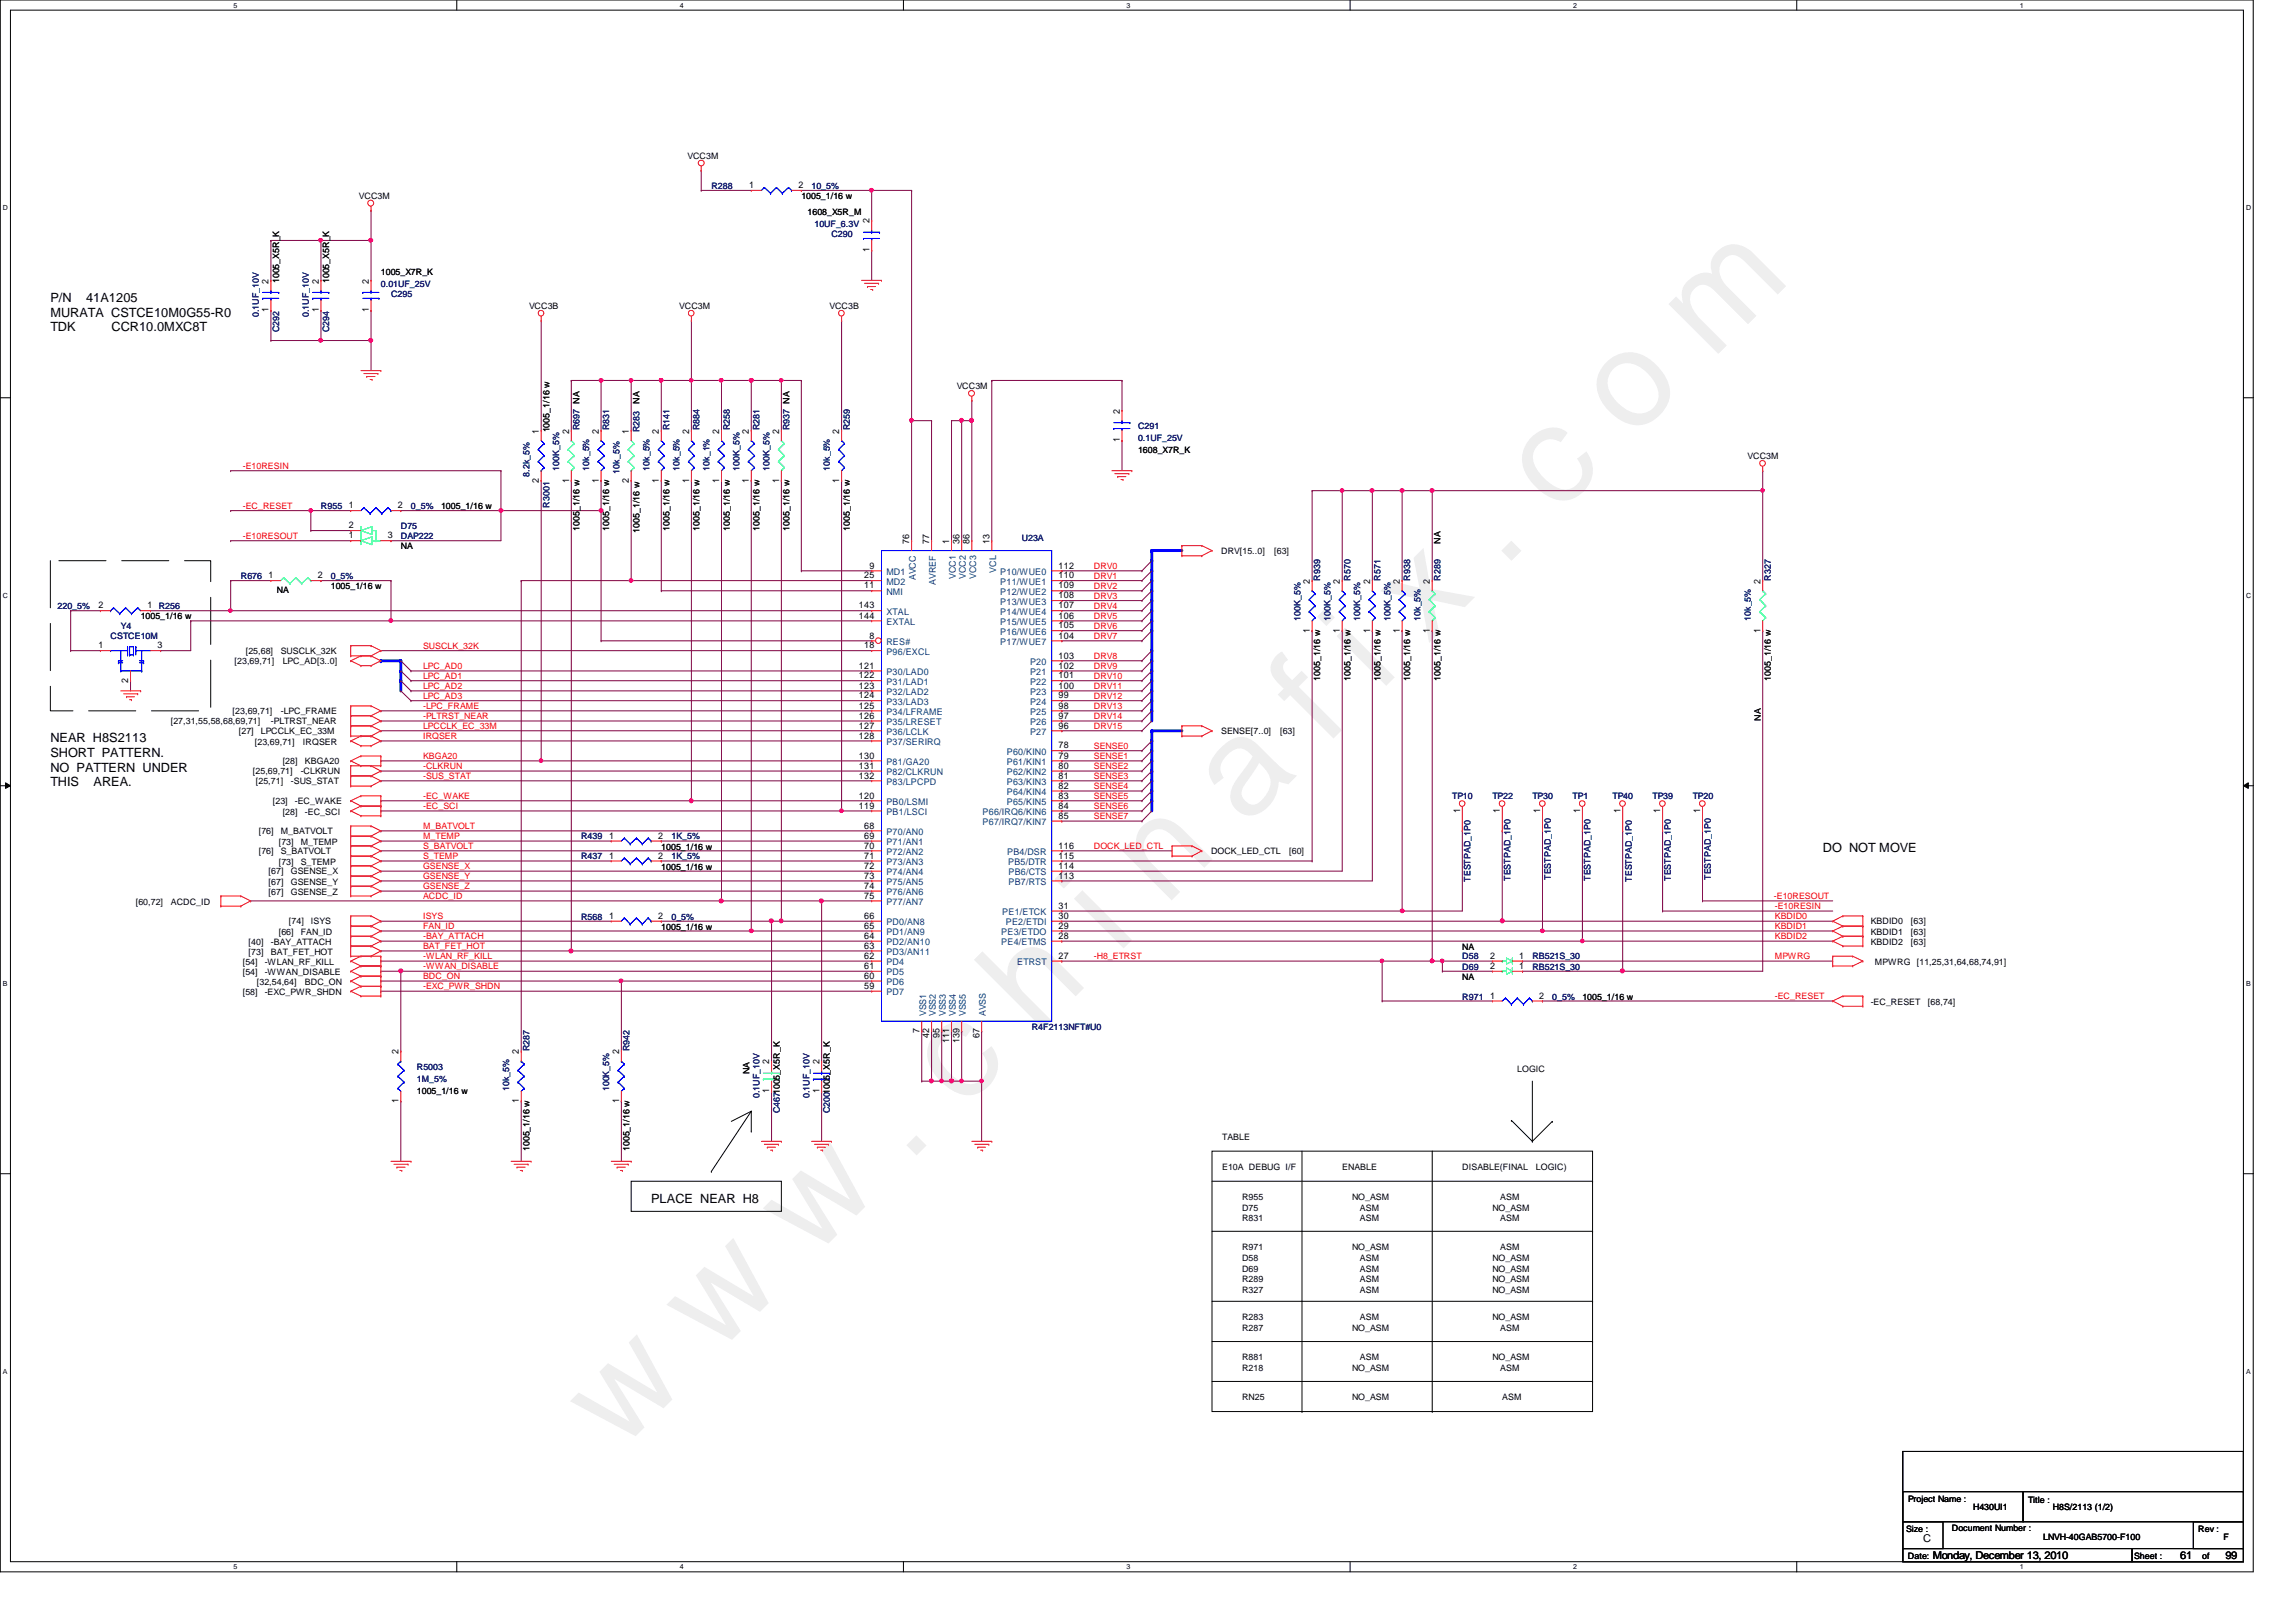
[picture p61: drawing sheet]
<svg xmlns="http://www.w3.org/2000/svg" width="297mm" height="210mm" viewBox="0 0 297 210" stroke-linecap="round" stroke-linejoin="round" font-family="sans-serif">
<defs><g id="words">
<text font-size="17.6" fill="#f0f" x="80.1" y="188" transform="rotate(-45 80.1 188)">w w w . c h i n a f i x . c o m</text>
<g font-size="1.7">
<text x="6.5" y="39.1">P/N</text>
<text x="6.5" y="41">MURATA CSTCE10M0G55-R0</text>
<text x="11.1" y="39.1">41A1205</text>
<text x="6.5" y="42.9">TDK</text>
<text x="14.4" y="42.9">CCR10.0MXC8T</text>
<text x="6.5" y="96.1">NEAR H8S2113</text>
<text x="6.5" y="98">SHORT PATTERN.</text>
<text x="6.5" y="99.9">NO PATTERN UNDER</text>
<text x="6.5" y="101.8">THIS</text>
<text x="12.1" y="101.8">AREA.</text>
<text x="235.8" y="110.3">DO NOT MOVE</text>
<text x="84.2" y="155.7">PLACE NEAR H8</text>
</g>
<g font-size="1.4">
<text x="248.8" y="199.5">C</text>
<text x="250.1" y="201.7">Monday, December 13, 2010</text>
<text x="282.1" y="201.7">61</text>
<text x="287.9" y="201.7">99</text>
</g>
<g font-size="1.2">
<text x="96.9" y="24.3">1</text>
<text x="103.3" y="24.3">2</text>
<text x="112.5" y="28.9" transform="rotate(-90 112.5 28.9)">2</text>
<text x="112.5" y="32.6" transform="rotate(-90 112.5 32.6)">1</text>
<text x="34.8" y="40.4" transform="rotate(-90 34.8 40.4)">1</text>
<text x="34.8" y="36.7" transform="rotate(-90 34.8 36.7)">2</text>
<text x="41.2" y="40.4" transform="rotate(-90 41.2 40.4)">1</text>
<text x="41.2" y="36.7" transform="rotate(-90 41.2 36.7)">2</text>
<text x="47.7" y="40.4" transform="rotate(-90 47.7 40.4)">1</text>
<text x="47.7" y="36.7" transform="rotate(-90 47.7 36.7)">2</text>
<text x="144.9" y="53.6" transform="rotate(-90 144.9 53.6)">2</text>
<text x="69.7" y="56.1" transform="rotate(-90 69.7 56.1)">1</text>
<text x="73.6" y="56.1" transform="rotate(-90 73.6 56.1)">2</text>
<text x="77.5" y="56.1" transform="rotate(-90 77.5 56.1)">2</text>
<text x="81.4" y="56.1" transform="rotate(-90 81.4 56.1)">1</text>
<text x="85.3" y="56.1" transform="rotate(-90 85.3 56.1)">2</text>
<text x="89.2" y="56.1" transform="rotate(-90 89.2 56.1)">2</text>
<text x="93" y="56.1" transform="rotate(-90 93 56.1)">2</text>
<text x="96.9" y="56.1" transform="rotate(-90 96.9 56.1)">2</text>
<text x="100.8" y="56.1" transform="rotate(-90 100.8 56.1)">2</text>
<text x="108.6" y="56.1" transform="rotate(-90 108.6 56.1)">2</text>
<text x="144.9" y="57.2" transform="rotate(-90 144.9 57.2)">1</text>
<text x="45.1" y="65.8">1</text>
<text x="51.5" y="65.8">2</text>
<text x="69.7" y="62.4" transform="rotate(-90 69.7 62.4)">2</text>
<text x="73.6" y="62.4" transform="rotate(-90 73.6 62.4)">1</text>
<text x="77.5" y="62.4" transform="rotate(-90 77.5 62.4)">1</text>
<text x="81.4" y="62.4" transform="rotate(-90 81.4 62.4)">2</text>
<text x="85.3" y="62.4" transform="rotate(-90 85.3 62.4)">1</text>
<text x="89.2" y="62.4" transform="rotate(-90 89.2 62.4)">1</text>
<text x="93" y="62.4" transform="rotate(-90 93 62.4)">1</text>
<text x="96.9" y="62.4" transform="rotate(-90 96.9 62.4)">1</text>
<text x="100.8" y="62.4" transform="rotate(-90 100.8 62.4)">1</text>
<text x="108.6" y="62.4" transform="rotate(-90 108.6 62.4)">1</text>
<text x="45.1" y="69.7">1</text>
<text x="45.1" y="68.4">2</text>
<text x="50.2" y="69.7">3</text>
<text x="117.6" y="70.4" transform="rotate(-90 117.6 70.4)">76</text>
<text x="120.2" y="70.4" transform="rotate(-90 120.2 70.4)">77</text>
<text x="122.8" y="70.4" transform="rotate(-90 122.8 70.4)">1</text>
<text x="124.1" y="70.4" transform="rotate(-90 124.1 70.4)">36</text>
<text x="125.4" y="70.4" transform="rotate(-90 125.4 70.4)">86</text>
<text x="128" y="70.4" transform="rotate(-90 128 70.4)">13</text>
<text x="34.8" y="74.8">1</text>
<text x="41.1" y="74.8">2</text>
<text x="111.8" y="74.8">25</text>
<text x="111.8" y="76.2">11</text>
<text x="112.5" y="73.6">9</text>
<text x="136.9" y="77.4">108</text>
<text x="136.9" y="76.2">109</text>
<text x="136.9" y="74.8">110</text>
<text x="136.9" y="73.6">112</text>
<text x="169.5" y="75.6" transform="rotate(-90 169.5 75.6)">2</text>
<text x="173.4" y="75.6" transform="rotate(-90 173.4 75.6)">2</text>
<text x="177.2" y="75.6" transform="rotate(-90 177.2 75.6)">2</text>
<text x="181.1" y="75.6" transform="rotate(-90 181.1 75.6)">2</text>
<text x="185" y="75.6" transform="rotate(-90 185 75.6)">2</text>
<text x="227.8" y="75.6" transform="rotate(-90 227.8 75.6)">2</text>
<text x="12.7" y="83.9">1</text>
<text x="12.7" y="78.7">2</text>
<text x="19.1" y="78.7">1 R256</text>
<text x="20.4" y="83.9">3</text>
<text x="111.1" y="78.7">143</text>
<text x="111.1" y="80.1">144</text>
<text x="111.8" y="83.9">18</text>
<text x="112.5" y="82.6">8</text>
<text x="136.9" y="82.6">104</text>
<text x="136.9" y="78.7">107</text>
<text x="136.9" y="80.1">106</text>
<text x="136.9" y="81.3">105</text>
<text x="169.5" y="81.9" transform="rotate(-90 169.5 81.9)">1</text>
<text x="173.4" y="81.9" transform="rotate(-90 173.4 81.9)">1</text>
<text x="177.2" y="81.9" transform="rotate(-90 177.2 81.9)">1</text>
<text x="181.1" y="81.9" transform="rotate(-90 181.1 81.9)">1</text>
<text x="185" y="81.9" transform="rotate(-90 185 81.9)">1</text>
<text x="227.8" y="81.9" transform="rotate(-90 227.8 81.9)">1</text>
<text x="16.6" y="88.3" transform="rotate(-90 16.6 88.3)">2</text>
<text x="111.1" y="89.1">123</text>
<text x="111.1" y="87.8">122</text>
<text x="111.1" y="86.5">121</text>
<text x="136.9" y="89.1">100</text>
<text x="136.9" y="87.8">101</text>
<text x="136.9" y="86.5">102</text>
<text x="136.9" y="85.2">103</text>
<text x="111.1" y="95.6">128</text>
<text x="111.1" y="94.3">127</text>
<text x="111.1" y="93">126</text>
<text x="111.1" y="91.7">125</text>
<text x="111.1" y="90.4">124</text>
<text x="136.9" y="94.3">96</text>
<text x="136.9" y="93">97</text>
<text x="136.9" y="91.7">98</text>
<text x="136.9" y="90.4">99</text>
<text x="111.1" y="100.8">132</text>
<text x="111.1" y="99.5">131</text>
<text x="111.1" y="98.2">130</text>
<text x="136.9" y="100.8">81</text>
<text x="136.9" y="96.9">78</text>
<text x="136.9" y="98.2">79</text>
<text x="136.9" y="99.5">80</text>
<text x="111.1" y="104.6">119</text>
<text x="111.1" y="103.3">120</text>
<text x="111.8" y="107.2">68</text>
<text x="136.9" y="106">85</text>
<text x="136.9" y="104.6">84</text>
<text x="136.9" y="103.3">83</text>
<text x="136.9" y="102.1">82</text>
<text x="188.9" y="105.2" transform="rotate(-90 188.9 105.2)">1</text>
<text x="194.1" y="105.2" transform="rotate(-90 194.1 105.2)">1</text>
<text x="199.3" y="105.2" transform="rotate(-90 199.3 105.2)">1</text>
<text x="204.4" y="105.2" transform="rotate(-90 204.4 105.2)">1</text>
<text x="209.6" y="105.2" transform="rotate(-90 209.6 105.2)">1</text>
<text x="214.8" y="105.2" transform="rotate(-90 214.8 105.2)">1</text>
<text x="220" y="105.2" transform="rotate(-90 220 105.2)">1</text>
<text x="78.8" y="108.5">1</text>
<text x="78.8" y="111.1">1</text>
<text x="85.1" y="108.5">2</text>
<text x="85.1" y="111.1">2</text>
<text x="111.8" y="113.7">73</text>
<text x="111.8" y="111.1">71</text>
<text x="111.8" y="109.8">70</text>
<text x="111.8" y="108.5">69</text>
<text x="111.8" y="112.4">72</text>
<text x="136.9" y="113.7">113</text>
<text x="136.9" y="112.4">114</text>
<text x="136.9" y="111.1">115</text>
<text x="136.9" y="109.8">116</text>
<text x="78.8" y="118.9">1</text>
<text x="85.1" y="118.9">2</text>
<text x="111.8" y="118.9">66</text>
<text x="111.8" y="115">74</text>
<text x="111.8" y="116.3">75</text>
<text x="136.9" y="118.9">30</text>
<text x="136.9" y="117.6">31</text>
<text x="111.8" y="125.4">61</text>
<text x="111.8" y="124.1">62</text>
<text x="111.8" y="122.8">63</text>
<text x="111.8" y="121.5">64</text>
<text x="111.8" y="120.2">65</text>
<text x="136.9" y="124.1">27</text>
<text x="136.9" y="121.5">28</text>
<text x="136.9" y="120.2">29</text>
<text x="192.8" y="125.4">2</text>
<text x="192.8" y="124.1">2</text>
<text x="196.6" y="125.4">1</text>
<text x="196.6" y="124.1">1</text>
<text x="111.8" y="128">59</text>
<text x="111.8" y="126.7">60</text>
<text x="192.8" y="129.2">1</text>
<text x="199.1" y="129.2">2</text>
<text x="51.6" y="136.4" transform="rotate(-90 51.6 136.4)">2</text>
<text x="67.1" y="136.4" transform="rotate(-90 67.1 136.4)">2</text>
<text x="80.1" y="136.4" transform="rotate(-90 80.1 136.4)">2</text>
<text x="99.5" y="137.8" transform="rotate(-90 99.5 137.8)">2</text>
<text x="106" y="137.8" transform="rotate(-90 106 137.8)">2</text>
<text x="119" y="133.7" transform="rotate(-90 119 133.7)">7</text>
<text x="120.2" y="134.3" transform="rotate(-90 120.2 134.3)">42</text>
<text x="121.5" y="134.3" transform="rotate(-90 121.5 134.3)">95</text>
<text x="122.8" y="135" transform="rotate(-90 122.8 135)">111</text>
<text x="124.1" y="135" transform="rotate(-90 124.1 135)">139</text>
<text x="126.7" y="134.3" transform="rotate(-90 126.7 134.3)">67</text>
<text x="51.6" y="142.7" transform="rotate(-90 51.6 142.7)">1</text>
<text x="67.1" y="142.7" transform="rotate(-90 67.1 142.7)">1</text>
<text x="80.1" y="142.7" transform="rotate(-90 80.1 142.7)">1</text>
<text x="99.5" y="141.4" transform="rotate(-90 99.5 141.4)">1</text>
<text x="106" y="141.4" transform="rotate(-90 106 141.4)">1</text>
</g>
<g font-size="1.2" fill="#004080">
<text x="114.7" y="75.7">MD2</text>
<text x="114.7" y="74.4">MD1</text>
<text x="114.7" y="77">NMI</text>
<text x="118.5" y="75.1" transform="rotate(-90 118.5 75.1)">AVCC</text>
<text x="121.1" y="75.7" transform="rotate(-90 121.1 75.7)">AVREF</text>
<text x="123.7" y="75" transform="rotate(-90 123.7 75)">VCC1</text>
<text x="125" y="75" transform="rotate(-90 125 75)">VCC2</text>
<text x="126.3" y="75" transform="rotate(-90 126.3 75)">VCC3</text>
<text x="128.9" y="74.1" transform="rotate(-90 128.9 74.1)">VCL</text>
<text x="129.4" y="77">P12/WUE2</text>
<text x="129.4" y="75.7">P11/WUE1</text>
<text x="129.4" y="74.4">P10/WUE0</text>
<text x="114.7" y="79.6">XTAL</text>
<text x="114.7" y="83.5">RES#</text>
<text x="114.7" y="80.9">EXTAL</text>
<text x="129.4" y="83.5">P17/WUE7</text>
<text x="129.4" y="79.6">P14/WUE4</text>
<text x="129.4" y="78.3">P13/WUE3</text>
<text x="129.4" y="80.9">P15/WUE5</text>
<text x="129.4" y="82.2">P16/WUE6</text>
<text x="114.7" y="90">P32/LAD2</text>
<text x="114.7" y="88.6">P31/LAD1</text>
<text x="114.7" y="87.4">P30/LAD0</text>
<text x="114.7" y="84.8">P96/EXCL</text>
<text x="133.3" y="90">P23</text>
<text x="133.3" y="88.6">P22</text>
<text x="133.3" y="87.4">P21</text>
<text x="133.3" y="86.1">P20</text>
<text x="114.7" y="95.1">P36/LCLK</text>
<text x="114.7" y="93.9">P35/LRESET</text>
<text x="114.7" y="92.5">P34/LFRAME</text>
<text x="114.7" y="91.2">P33/LAD3</text>
<text x="133.3" y="95.1">P27</text>
<text x="133.3" y="93.9">P26</text>
<text x="133.3" y="92.5">P25</text>
<text x="133.3" y="91.2">P24</text>
<text x="114.7" y="101.6">P83/LPCPD</text>
<text x="114.7" y="100.3">P82/CLKRUN</text>
<text x="114.7" y="99">P81/GA20</text>
<text x="114.7" y="96.4">P37/SERIRQ</text>
<text x="130.3" y="101.6">P63/KIN3</text>
<text x="130.3" y="97.7">P60/KIN0</text>
<text x="130.3" y="99">P61/KIN1</text>
<text x="130.3" y="100.3">P62/KIN2</text>
<text x="114.7" y="105.5">PB1/LSCI</text>
<text x="114.7" y="104.2">PB0/LSMI</text>
<text x="127.1" y="106.8">P67/IRQ7/KIN7</text>
<text x="127.1" y="105.5">P66/IRQ6/KIN6</text>
<text x="130.3" y="104.2">P65/KIN5</text>
<text x="130.3" y="102.9">P64/KIN4</text>
<text x="114.7" y="112">P73/AN3</text>
<text x="114.7" y="110.7">P72/AN2</text>
<text x="114.7" y="109.4">P71/AN1</text>
<text x="114.7" y="108.1">P70/AN0</text>
<text x="114.7" y="113.3">P74/AN4</text>
<text x="130.3" y="110.7">PB4/DSR</text>
<text x="130.4" y="112">PB5/DTR</text>
<text x="130.5" y="113.3">PB6/CTS</text>
<text x="114.7" y="119.8">PD0/AN8</text>
<text x="114.7" y="115.9">P76/AN6</text>
<text x="114.7" y="114.6">P75/AN5</text>
<text x="114.7" y="117.1">P77/AN7</text>
<text x="129.7" y="118.4">PE1/ETCK</text>
<text x="130.1" y="119.8">PE2/ETDI</text>
<text x="130.5" y="114.6">PB7/RTS</text>
<text x="114.7" y="124.9">PD4</text>
<text x="114.7" y="123.6">PD3/AN11</text>
<text x="114.7" y="122.3">PD2/AN10</text>
<text x="114.7" y="121">PD1/AN9</text>
<text x="129.5" y="122.3">PE4/ETMS</text>
<text x="129.5" y="121">PE3/ETDO</text>
<text x="131.6" y="124.9">ETRST</text>
<text x="114.7" y="128.8">PD7</text>
<text x="114.7" y="127.5">PD6</text>
<text x="114.7" y="126.2">PD5</text>
<text x="119.8" y="131.5" transform="rotate(-90 119.8 131.5)">VSS1</text>
<text x="121.1" y="131.5" transform="rotate(-90 121.1 131.5)">VSS2</text>
<text x="122.4" y="131.5" transform="rotate(-90 122.4 131.5)">VSS3</text>
<text x="123.7" y="131.5" transform="rotate(-90 123.7 131.5)">VSS4</text>
<text x="125" y="131.5" transform="rotate(-90 125 131.5)">VSS5</text>
<text x="127.5" y="131.5" transform="rotate(-90 127.5 131.5)">AVSS</text>
</g>
<g font-size="1.1">
<text x="88.9" y="20.5">VCC3M</text>
<text x="46.4" y="25.7">VCC3M</text>
<text x="103.7" y="25.7">1005_1/16 w</text>
<text x="104.5" y="27.8">1608_X5R_M</text>
<text x="49.3" y="35.6">1005_X7R_K</text>
<text x="36.1" y="36.7" transform="rotate(-90 36.1 36.7)">1005_X5R_K</text>
<text x="42.6" y="36.7" transform="rotate(-90 42.6 36.7)">1005_X5R_K</text>
<text x="68.4" y="40">VCC3B</text>
<text x="87.9" y="40">VCC3M</text>
<text x="107.3" y="40">VCC3B</text>
<text x="82.7" y="52.2" transform="rotate(-90 82.7 52.2)">NA</text>
<text x="123.8" y="50.3">VCC3M</text>
<text x="71.1" y="56" transform="rotate(-90 71.1 56)">1005_1/16 w</text>
<text x="147.2" y="58.6">1608_X7R_K</text>
<text x="226.1" y="59.4">VCC3M</text>
<text x="57.1" y="65.9">1005_1/16 w</text>
<text x="51.9" y="71.1">NA</text>
<text x="75" y="68.7" transform="rotate(-90 75 68.7)">1005_1/16 w</text>
<text x="78.8" y="68.7" transform="rotate(-90 78.8 68.7)">1005_1/16 w</text>
<text x="82.7" y="68.9" transform="rotate(-90 82.7 68.9)">1005_1/16 w</text>
<text x="86.6" y="68.7" transform="rotate(-90 86.6 68.7)">1005_1/16 w</text>
<text x="90.5" y="68.7" transform="rotate(-90 90.5 68.7)">1005_1/16 w</text>
<text x="94.4" y="68.7" transform="rotate(-90 94.4 68.7)">1005_1/16 w</text>
<text x="98.3" y="68.7" transform="rotate(-90 98.3 68.7)">1005_1/16 w</text>
<text x="102.1" y="68.7" transform="rotate(-90 102.1 68.7)">1005_1/16 w</text>
<text x="109.9" y="68.7" transform="rotate(-90 109.9 68.7)">1005_1/16 w</text>
<text x="158" y="71.7">DRV[15..0]</text>
<text x="164.8" y="71.7">[63]</text>
<text x="186.3" y="70.4" transform="rotate(-90 186.3 70.4)">NA</text>
<text x="35.8" y="76.8">NA</text>
<text x="42.8" y="76.2">1005_1/16 w</text>
<text x="18.2" y="80.1">1005_1/16 w</text>
<text x="30.3" y="86">[23,69,71]</text>
<text x="31.8" y="84.7">[25,68]</text>
<text x="36.3" y="84.7">SUSCLK_32K</text>
<text x="36.6" y="86">LPC_AD[3..0]</text>
<text x="170.8" y="88.1" transform="rotate(-90 170.8 88.1)">1005_1/16 w</text>
<text x="174.7" y="88.1" transform="rotate(-90 174.7 88.1)">1005_1/16 w</text>
<text x="178.6" y="88.1" transform="rotate(-90 178.6 88.1)">1005_1/16 w</text>
<text x="182.5" y="88.1" transform="rotate(-90 182.5 88.1)">1005_1/16 w</text>
<text x="186.3" y="88.1" transform="rotate(-90 186.3 88.1)">1005_1/16 w</text>
<text x="229.1" y="88.1" transform="rotate(-90 229.1 88.1)">1005_1/16 w</text>
<text x="22.1" y="93.7">[27,31,55,58,68,69,71]</text>
<text x="30.1" y="92.5">[23,69,71]</text>
<text x="30.9" y="95">[27]</text>
<text x="33.7" y="95">LPCCLK_EC_33M</text>
<text x="35" y="93.7">-PLTRST_NEAR</text>
<text x="36.3" y="92.5">-LPC_FRAME</text>
<text x="158" y="95">SENSE[7..0]</text>
<text x="165.6" y="95">[63]</text>
<text x="227.8" y="93.3" transform="rotate(-90 227.8 93.3)">NA</text>
<text x="32.7" y="100.2">[25,69,71]</text>
<text x="33" y="96.4">[23,69,71]</text>
<text x="33.1" y="101.5">[25,71]</text>
<text x="36.6" y="98.9">[28]</text>
<text x="37.6" y="101.5">-SUS_STAT</text>
<text x="38.9" y="100.2">-CLKRUN</text>
<text x="39.2" y="96.4">IRQSER</text>
<text x="39.5" y="98.9">KBGA20</text>
<text x="33.5" y="108">[76]</text>
<text x="35.3" y="104.1">[23]</text>
<text x="36.3" y="108">M_BATVOLT</text>
<text x="36.6" y="105.4">[28]</text>
<text x="38.1" y="104.1">-EC_WAKE</text>
<text x="39.5" y="105.4">-EC_SCI</text>
<text x="33.5" y="110.6">[76]</text>
<text x="34.8" y="113.2">[67]</text>
<text x="36.1" y="109.3">[73]</text>
<text x="36.1" y="111.9">[73]</text>
<text x="36.3" y="110.6">S_BATVOLT</text>
<text x="37.6" y="113.2">GSENSE_X</text>
<text x="38.9" y="109.3">M_TEMP</text>
<text x="38.9" y="111.9">S_TEMP</text>
<text x="85.6" y="109.9">1005_1/16 w</text>
<text x="85.6" y="112.5">1005_1/16 w</text>
<text x="156.7" y="110.6">DOCK_LED_CTL</text>
<text x="166.8" y="110.6">[60]</text>
<text x="17.6" y="117.1">[60,72]</text>
<text x="22.1" y="117.1">ACDC_ID</text>
<text x="34.8" y="114.5">[67]</text>
<text x="34.8" y="115.8">[67]</text>
<text x="37.4" y="119.6">[74]</text>
<text x="37.6" y="114.5">GSENSE_Y</text>
<text x="37.6" y="115.8">GSENSE_Z</text>
<text x="40.2" y="119.6">ISYS</text>
<text x="242" y="119.6">KBDID0</text>
<text x="247.2" y="119.6">[63]</text>
<text x="31.4" y="124.8">[54]</text>
<text x="32.2" y="122.3">[40]</text>
<text x="32.2" y="123.5">[73]</text>
<text x="34.2" y="124.8">-WLAN_RF_KILL</text>
<text x="35" y="122.3">-BAY_ATTACH</text>
<text x="35" y="123.5">BAT_FET_HOT</text>
<text x="36.1" y="120.9">[66]</text>
<text x="38.9" y="120.9">FAN_ID</text>
<text x="85.6" y="120.3">1005_1/16 w</text>
<text x="189.2" y="122.9">NA</text>
<text x="242" y="120.9">KBDID1</text>
<text x="242" y="122.3">KBDID2</text>
<text x="242.6" y="124.8">MPWRG</text>
<text x="247.2" y="120.9">[63]</text>
<text x="247.2" y="122.3">[63]</text>
<text x="248" y="124.8">[11,25,31,64,68,74,91]</text>
<text x="31.4" y="126.1">[54]</text>
<text x="31.4" y="128.7">[58]</text>
<text x="33.2" y="127.4">[32,54,64]</text>
<text x="34.2" y="126.1">-WWAN_DISABLE</text>
<text x="34.2" y="128.7">-EXC_PWR_SHDN</text>
<text x="39.5" y="127.4">BDC_ON</text>
<text x="189.2" y="126.8">NA</text>
<text x="204.7" y="129.4">1005_1/16 w</text>
<text x="242" y="130">-EC_RESET</text>
<text x="249.4" y="130">[68,74]</text>
<text x="53.9" y="141.5">1005_1/16 w</text>
<text x="97" y="139" transform="rotate(-90 97 139)">NA</text>
<text x="196.3" y="138.7">LOGIC</text>
<text x="68.5" y="149" transform="rotate(-90 68.5 149)">1005_1/16 w</text>
<text x="81.4" y="149" transform="rotate(-90 81.4 149)">1005_1/16 w</text>
<text x="158.1" y="147.5">TABLE</text>
<text x="158.1" y="151.4">E10A DEBUG I/F</text>
<text x="160.7" y="155.3">R955</text>
<text x="173.6" y="151.4">ENABLE</text>
<text x="174.9" y="155.3">NO_ASM</text>
<text x="189.2" y="151.4">DISABLE(FINAL</text>
<text x="194.1" y="155.3">ASM</text>
<text x="198.7" y="151.4">LOGIC)</text>
<text x="160.7" y="161.8">R971</text>
<text x="160.7" y="156.7">D75</text>
<text x="160.7" y="158.1">R831</text>
<text x="174.9" y="161.8">NO_ASM</text>
<text x="175.9" y="156.7">ASM</text>
<text x="175.9" y="158.1">ASM</text>
<text x="193.1" y="156.7">NO_ASM</text>
<text x="194.1" y="161.8">ASM</text>
<text x="194.1" y="158.1">ASM</text>
<text x="160.7" y="163.2">D58</text>
<text x="160.7" y="164.5">D69</text>
<text x="160.7" y="165.9">R289</text>
<text x="160.7" y="167.3">R327</text>
<text x="175.9" y="163.2">ASM</text>
<text x="175.9" y="164.5">ASM</text>
<text x="175.9" y="165.9">ASM</text>
<text x="175.9" y="167.3">ASM</text>
<text x="193.1" y="163.2">NO_ASM</text>
<text x="193.1" y="164.5">NO_ASM</text>
<text x="193.1" y="165.9">NO_ASM</text>
<text x="193.1" y="167.3">NO_ASM</text>
<text x="160.7" y="170.8">R283</text>
<text x="160.7" y="172.2">R287</text>
<text x="174.9" y="172.2">NO_ASM</text>
<text x="175.9" y="170.8">ASM</text>
<text x="193.1" y="170.8">NO_ASM</text>
<text x="194.1" y="172.2">ASM</text>
<text x="160.7" y="176">R881</text>
<text x="160.7" y="177.4">R218</text>
<text x="174.9" y="177.4">NO_ASM</text>
<text x="175.9" y="176">ASM</text>
<text x="193.1" y="176">NO_ASM</text>
<text x="194.1" y="177.4">ASM</text>
<text x="160.7" y="181.2">RN25</text>
<text x="174.9" y="181.2">NO_ASM</text>
<text x="194.3" y="181.2">ASM</text>
<text x="246.8" y="194.4">Project Name :</text>
<text x="255.3" y="195.4">H430UI1</text>
<text x="262.4" y="194.5">Title :</text>
<text x="265.6" y="195.4">H8S/2113 (1/2)</text>
<text x="246.6" y="198.3">Size :</text>
<text x="246.8" y="201.8">Date:</text>
<text x="252.5" y="198.2">Document Number :</text>
<text x="264.3" y="199.3">LNVH-40GAB5700-F100</text>
<text x="276.1" y="201.8">Sheet :</text>
<text x="284.4" y="198.3">Rev :</text>
<text x="284.9" y="201.8">of</text>
<text x="287.7" y="199.3">F</text>
</g>
<g font-size="1.1" fill="#000080">
<text x="92" y="24.4">R288</text>
<text x="105" y="24.4">10_5%</text>
<text x="105.4" y="29.3">10UF_6.3V</text>
<text x="107.6" y="30.6">C290</text>
<text x="33.5" y="41.1" transform="rotate(-90 33.5 41.1)">0.1UF_10V</text>
<text x="40" y="41.1" transform="rotate(-90 40 41.1)">0.1UF_10V</text>
<text x="49.3" y="37.1">0.01UF_25V</text>
<text x="50.6" y="38.4">C295</text>
<text x="36.1" y="43" transform="rotate(-90 36.1 43)">C292</text>
<text x="42.6" y="43" transform="rotate(-90 42.6 43)">C294</text>
<text x="75" y="55.7" transform="rotate(-90 75 55.7)">R697 NA</text>
<text x="78.8" y="55.7" transform="rotate(-90 78.8 55.7)">R831</text>
<text x="82.7" y="56" transform="rotate(-90 82.7 56)">R283</text>
<text x="86.6" y="55.7" transform="rotate(-90 86.6 55.7)">R141</text>
<text x="90.5" y="55.7" transform="rotate(-90 90.5 55.7)">R884</text>
<text x="94.4" y="55.7" transform="rotate(-90 94.4 55.7)">R258</text>
<text x="98.3" y="55.7" transform="rotate(-90 98.3 55.7)">R281</text>
<text x="102.1" y="55.7" transform="rotate(-90 102.1 55.7)">R937 NA</text>
<text x="109.9" y="55.7" transform="rotate(-90 109.9 55.7)">R259</text>
<text x="147.2" y="55.5">C291</text>
<text x="147.2" y="57.1">0.1UF_25V</text>
<text x="41.5" y="65.9">R955</text>
<text x="53.2" y="65.9">0_5%</text>
<text x="68.5" y="61.7" transform="rotate(-90 68.5 61.7)">8.2k_5%</text>
<text x="71.1" y="65.7" transform="rotate(-90 71.1 65.7)">R3001</text>
<text x="72.3" y="60.9" transform="rotate(-90 72.3 60.9)">100K_5%</text>
<text x="76.2" y="60.9" transform="rotate(-90 76.2 60.9)">10k_5%</text>
<text x="80.1" y="61.3" transform="rotate(-90 80.1 61.3)">10k_5%</text>
<text x="84" y="60.9" transform="rotate(-90 84 60.9)">10k_5%</text>
<text x="87.9" y="60.9" transform="rotate(-90 87.9 60.9)">10k_5%</text>
<text x="91.8" y="60.9" transform="rotate(-90 91.8 60.9)">10k_1%</text>
<text x="95.7" y="60.9" transform="rotate(-90 95.7 60.9)">100K_5%</text>
<text x="99.6" y="60.9" transform="rotate(-90 99.6 60.9)">100K_5%</text>
<text x="107.4" y="60.9" transform="rotate(-90 107.4 60.9)">10k_5%</text>
<text x="51.9" y="68.5">D75</text>
<text x="51.9" y="69.8">DAP222</text>
<text x="132.2" y="70">U23A</text>
<text x="31.2" y="75">R676</text>
<text x="42.8" y="75">0_5%</text>
<text x="170.8" y="75.1" transform="rotate(-90 170.8 75.1)">R939</text>
<text x="174.7" y="75.1" transform="rotate(-90 174.7 75.1)">R570</text>
<text x="178.6" y="75.1" transform="rotate(-90 178.6 75.1)">R571</text>
<text x="182.5" y="75.1" transform="rotate(-90 182.5 75.1)">R938</text>
<text x="186.3" y="75.1" transform="rotate(-90 186.3 75.1)">R289</text>
<text x="229.1" y="75.1" transform="rotate(-90 229.1 75.1)">R327</text>
<text x="7.4" y="78.8">220_5%</text>
<text x="14.3" y="82.7">CSTCE10M</text>
<text x="15.6" y="81.4">Y4</text>
<text x="168.2" y="80.3" transform="rotate(-90 168.2 80.3)">100K_5%</text>
<text x="172.1" y="80.3" transform="rotate(-90 172.1 80.3)">100K_5%</text>
<text x="176" y="80.3" transform="rotate(-90 176 80.3)">100K_5%</text>
<text x="179.9" y="80.3" transform="rotate(-90 179.9 80.3)">100K_5%</text>
<text x="183.8" y="80.3" transform="rotate(-90 183.8 80.3)">10k_5%</text>
<text x="226.5" y="80.3" transform="rotate(-90 226.5 80.3)">10k_5%</text>
<text x="187.9" y="103.5">TP10</text>
<text x="193.1" y="103.5">TP22</text>
<text x="198.2" y="103.5">TP30</text>
<text x="203.5" y="103.5">TP1</text>
<text x="208.6" y="103.5">TP40</text>
<text x="213.8" y="103.5">TP39</text>
<text x="219" y="103.5">TP20</text>
<text x="75.2" y="108.6">R439</text>
<text x="75.2" y="111.2">R437</text>
<text x="86.9" y="108.6">1K_5%</text>
<text x="86.9" y="111.2">1K_5%</text>
<text x="200.6" y="113.9" transform="rotate(-90 200.6 113.9)">TESTPAD_1P0</text>
<text x="221.3" y="113.9" transform="rotate(-90 221.3 113.9)">TESTPAD_1P0</text>
<text x="75.2" y="119">R568</text>
<text x="86.9" y="119">0_5%</text>
<text x="190.2" y="114.1" transform="rotate(-90 190.2 114.1)">TESTPAD_1P0</text>
<text x="195.4" y="114" transform="rotate(-90 195.4 114)">TESTPAD_1P0</text>
<text x="205.8" y="114" transform="rotate(-90 205.8 114)">TESTPAD_1P0</text>
<text x="211.1" y="114.1" transform="rotate(-90 211.1 114.1)">TESTPAD_1P0</text>
<text x="216.2" y="114" transform="rotate(-90 216.2 114)">TESTPAD_1P0</text>
<text x="189.2" y="125.5">D69</text>
<text x="189.2" y="124.2">D58</text>
<text x="198.2" y="125.5">RB521S_30</text>
<text x="198.2" y="124.2">RB521S_30</text>
<text x="189.2" y="129.4">R971</text>
<text x="200.8" y="129.4">0_5%</text>
<text x="68.5" y="136" transform="rotate(-90 68.5 136)">R287</text>
<text x="81.4" y="136" transform="rotate(-90 81.4 136)">R942</text>
<text x="133.5" y="133.3">R4F2113NFT#U0</text>
<text x="53.9" y="138.4">R5003</text>
<text x="53.9" y="140">1M_5%</text>
<text x="65.9" y="141.2" transform="rotate(-90 65.9 141.2)">10k_5%</text>
<text x="78.8" y="141.2" transform="rotate(-90 78.8 141.2)">100K_5%</text>
<text x="98.3" y="142.1" transform="rotate(-90 98.3 142.1)">0.1UF_10V</text>
<text x="104.7" y="142.1" transform="rotate(-90 104.7 142.1)">0.1UF_10V</text>
<text x="100.9" y="144.1" transform="rotate(-90 100.9 144.1)">C4671005_X5R_K</text>
<text x="107.4" y="144.1" transform="rotate(-90 107.4 144.1)">C2001005_X5R_K</text>
</g>
<g font-size="1.1" fill="#f00">
<text x="31.4" y="60.7">-E10RESIN</text>
<text x="31.4" y="65.8">-EC_RESET</text>
<text x="31.4" y="69.7">-E10RESOUT</text>
<text x="141.5" y="73.6">DRV0</text>
<text x="141.5" y="74.9">DRV1</text>
<text x="141.5" y="76.2">DRV2</text>
<text x="141.5" y="77.5">DRV3</text>
<text x="54.7" y="83.9">SUSCLK_32K</text>
<text x="141.5" y="81.4">DRV6</text>
<text x="141.5" y="82.7">DRV7</text>
<text x="141.5" y="78.8">DRV4</text>
<text x="141.5" y="80.1">DRV5</text>
<text x="54.7" y="89.2">LPC_AD2</text>
<text x="54.7" y="86.6">LPC_AD0</text>
<text x="54.7" y="87.8">LPC_AD1</text>
<text x="141.5" y="85.3">DRV8</text>
<text x="141.5" y="86.6">DRV9</text>
<text x="141.5" y="87.8">DRV10</text>
<text x="141.5" y="89.2">DRV11</text>
<text x="54.7" y="94.3">LPCCLK_EC_33M</text>
<text x="54.7" y="90.4">LPC_AD3</text>
<text x="54.7" y="95.6">IRQSER</text>
<text x="54.7" y="91.7">-LPC_FRAME</text>
<text x="54.7" y="93">-PLTRST_NEAR</text>
<text x="141.5" y="93">DRV14</text>
<text x="141.5" y="94.3">DRV15</text>
<text x="141.5" y="90.4">DRV12</text>
<text x="141.5" y="91.7">DRV13</text>
<text x="54.7" y="98.2">KBGA20</text>
<text x="54.7" y="99.5">-CLKRUN</text>
<text x="54.7" y="100.8">-SUS_STAT</text>
<text x="141.5" y="96.9">SENSE0</text>
<text x="141.5" y="98.2">SENSE1</text>
<text x="141.5" y="99.5">SENSE2</text>
<text x="141.5" y="100.8">SENSE3</text>
<text x="54.7" y="104.7">-EC_SCI</text>
<text x="54.7" y="107.3">M_BATVOLT</text>
<text x="54.7" y="103.4">-EC_WAKE</text>
<text x="141.5" y="104.7">SENSE6</text>
<text x="141.5" y="106">SENSE7</text>
<text x="141.5" y="102.1">SENSE4</text>
<text x="141.5" y="103.4">SENSE5</text>
<text x="54.7" y="109.9">S_BATVOLT</text>
<text x="54.7" y="108.6">M_TEMP</text>
<text x="54.7" y="113.7">GSENSE_Y</text>
<text x="54.7" y="111.2">S_TEMP</text>
<text x="54.7" y="112.5">GSENSE_X</text>
<text x="141.5" y="109.9">DOCK_LED_CTL</text>
<text x="54.7" y="119">ISYS</text>
<text x="54.7" y="115.1">GSENSE_Z</text>
<text x="54.7" y="116.3">ACDC_ID</text>
<text x="229.5" y="116.3">-E10RESOUT</text>
<text x="229.6" y="117.6">-E10RESIN</text>
<text x="229.6" y="119">KBDID0</text>
<text x="54.7" y="122.8">BAT_FET_HOT</text>
<text x="54.7" y="124.1">-WLAN_RF_KILL</text>
<text x="54.7" y="125.4">-WWAN_DISABLE</text>
<text x="54.7" y="120.2">FAN_ID</text>
<text x="54.7" y="121.5">-BAY_ATTACH</text>
<text x="141.5" y="124.1">-H8_ETRST</text>
<text x="229.6" y="120.2">KBDID1</text>
<text x="229.6" y="121.5">KBDID2</text>
<text x="229.6" y="124.1">MPWRG</text>
<text x="54.7" y="128">-EXC_PWR_SHDN</text>
<text x="54.7" y="126.7">BDC_ON</text>
<text x="229.6" y="129.3">-EC_RESET</text>
</g>
<g font-size=".9">
<text x="30.2" y="1">5</text>
<text x="88" y="1">4</text>
<text x="145.8" y="1">3</text>
<text x="203.5" y="1">2</text>
<text x="261.3" y="1">1</text>
<text x=".4" y="27.2">D</text>
<text x="290.6" y="27.2">D</text>
<text x=".4" y="77.3">C</text>
<text x="290.6" y="77.3">C</text>
<text x=".4" y="127.6">B</text>
<text x="290.6" y="127.6">B</text>
<text x=".4" y="177.8">A</text>
<text x="290.6" y="177.8">A</text>
<text x="30.2" y="203.1">5</text>
<text x="88" y="203.1">4</text>
<text x="145.8" y="203.1">3</text>
<text x="203.5" y="203.1">2</text>
<text x="261.3" y="203.1">1</text>
</g>
</g></defs>
<path d="M0 0h291.5v203.4h-291.5zM1.4 1.3h288.8v200.8h-288.8z" fill="none" stroke="#000" stroke-width=".13"/>
<g fill="#fff">
<path d="M30.2 .2h.5v1h-.5z"/>
<path d="M30.2 202.3h.5v1h-.5z"/>
</g>
<path d="M59.1 0v1.3M59.1 202.1v1.3" fill="none" stroke="#000" stroke-width=".13"/>
<g fill="#fff">
<path d="M88 .2h.5v1h-.5z"/>
<path d="M88 202.3h.5v1h-.5z"/>
</g>
<path d="M116.9 0v1.3M116.9 202.1v1.3" fill="none" stroke="#000" stroke-width=".13"/>
<g fill="#fff">
<path d="M145.8 .2h.5v1h-.5z"/>
<path d="M145.8 202.3h.5v1h-.5z"/>
</g>
<path d="M174.7 0v1.3M174.7 202.1v1.3" fill="none" stroke="#000" stroke-width=".13"/>
<g fill="#fff">
<path d="M203.5 .2h.5v1h-.5z"/>
<path d="M203.5 202.3h.5v1h-.5z"/>
</g>
<path d="M232.4 0v1.3M232.4 202.1v1.3" fill="none" stroke="#000" stroke-width=".13"/>
<g fill="#fff">
<path d="M261.3 .2h.5v1h-.5z"/>
<path d="M261.3 202.3h.5v1h-.5z"/>
<path d="M.4 26.4h.6v1h-.6z"/>
<path d="M290.6 26.4h.6v1h-.6z"/>
<path d="M.4 76.5h.6v1.1h-.6z"/>
<path d="M290.6 76.5h.6v1.1h-.6z"/>
</g>
<path d="M0 51.5h1.4M290.2 51.5h1.3" fill="none" stroke="#000" stroke-width=".13"/>
<g fill="#fff">
<path d="M.4 126.7h.6v1.1h-.6z"/>
<path d="M290.6 126.7h.6v1.1h-.6z"/>
</g>
<path d="M0 101.7h1.4M.7 101.3l.7 .4-.7 .3zM290.2 101.7l.7-.4v.7zM290.2 101.7h1.3" fill="none" stroke="#000" stroke-width=".13"/>
<path d="M.7 101.3l.7 .4-.7 .3zM290.2 101.7l.7-.4v.7z" fill="#000"/>
<g fill="#fff">
<path d="M.4 177h.5v1h-.5z"/>
<path d="M290.6 177h.5v1h-.5z"/>
</g>
<path d="M0 151.9h1.4M156.8 149h49.2v33.7h-49.2zM156.8 152.9h49.2M156.8 159.3h49.2M168.4 149v33.7M185.3 149v33.7M290.2 151.9h1.3M156.8 168.4h49.2M156.8 173.6h49.2M156.8 178.8h49.2" fill="none" stroke="#000" stroke-width=".13"/>
<path d="M6.5 72.6h20.8v19.4h-20.8z" fill="none" stroke="#000" stroke-width=".13" stroke-dasharray="6.1 2"/>
<path d="M29.8 75.1h.1M29.8 75.1h5.2M50.6 80.3h.1M50.6 80.3h62.2" fill="none" stroke="#800040" stroke-width=".13"/>
<path d="M50.4 80.1h.1l.3 .1-.1 .3-.2 .1-.1-.1z" fill-rule="evenodd" fill="#f0f"/>
<path d="M50.4 80.1h.1l.3 .1-.1 .3-.2 .1-.1-.1z" fill="none" stroke="#f0f" stroke-width=".13"/>
<g fill="none" stroke="#800040" stroke-width=".13">
<path d="M90.7 22.1h.1M90.7 22.1v2.5M29.8 79h.1M29.8 79h83M41.5 75.1h.1M41.5 75.1h9.1M67.4 75.1h.1M67.4 75.1h14.3M108.9 62.2v42.7h-59.6M49.3 94.6h.1M49.3 94.6h63.5M53.2 89.4h.1"/>
<path d="M53.2 89.4h59.6M228 81.6v44.1M49.3 104.9h.1"/>
</g>
<path d="M29.6 78.8h.4l.1 .2-.1 .2h-.2h-.2z" fill-rule="evenodd" fill="#f0f"/>
<path d="M29.6 78.8h.4l.1 .2-.1 .2h-.2h-.2z" fill="none" stroke="#f0f" stroke-width=".13"/>
<path d="M48 31.1h.1M48 31.1v5.2M67.4 75.1h.1M67.4 75.1v60.9M53.2 90.7h.1M53.2 90.7h59.6M49.3 123.1h.1M49.3 123.1h24.6" fill="none" stroke="#800040" stroke-width=".13"/>
<circle cx="48" cy="31.1" r=".25" fill="#f0f"/>
<circle cx="48" cy="31.1" r=".25" fill="none" stroke="#f0f" stroke-width=".13"/>
<path d="M48 44.1h.1M48 44.1v3.9" fill="none" stroke="#800040" stroke-width=".13"/>
<circle cx="48" cy="44" r=".25" fill="#f0f"/>
<circle cx="48" cy="44" r=".25" fill="none" stroke="#f0f" stroke-width=".13"/>
<path d="M49.3 95.9h.1M49.3 95.9h63.5M49.3 119.2h.1M49.3 119.2h29.8M137.4 112.7h36.2M137.4 114h40.1M49.3 124.4h.1M49.3 124.4h63.5M51.9 125.7h.1M51.9 125.7h60.9" fill="none" stroke="#800040" stroke-width=".13"/>
<circle cx="51.9" cy="125.6" r=".26" fill="#f0f"/>
<circle cx="51.9" cy="125.6" r=".26" fill="none" stroke="#f0f" stroke-width=".13"/>
<g fill="none" stroke="#800040" stroke-width=".13">
<path d="M117.9 24.6v29.8M48 40.2h.1M48 40.2v3.9M29.8 60.9h.1M29.8 60.9h35M64.8 66.1h.1M64.8 66.1v3.9M64.8 66.1h13M49.3 110.1h.1M49.3 107.5h.1M49.3 108.8h.1M49.3 110.1h63.5"/>
<path d="M49.3 107.5h63.5M49.3 108.8h29.8M80.4 127h32.4M67.4 142.5h.1M67.4 142.5v7.8"/>
</g>
<circle cx="64.8" cy="66" r=".25" fill="#f0f"/>
<circle cx="64.8" cy="66" r=".25" fill="none" stroke="#f0f" stroke-width=".13"/>
<path d="M41.5 44.1h.1M41.5 44.1h6.5" fill="none" stroke="#800040" stroke-width=".13"/>
<circle cx="41.5" cy="44" r=".25" fill="#f0f"/>
<circle cx="41.5" cy="44" r=".25" fill="none" stroke="#f0f" stroke-width=".13"/>
<g fill="none" stroke="#800040" stroke-width=".13">
<path d="M35 44.1h.1M41.5 40.2h.1M41.5 40.2v3.9h-6.5M40.2 66.1h.1M40.2 66.1h5.2M97.2 62.2v58.3M101.1 62.2v57M49.3 98.5h.1M49.3 98.5h20.7M173.6 81.6v31.1M177.5 81.6v32.4M137.4 117.9h44"/>
<path d="M137.4 121.8h67.3"/>
</g>
<path d="M40 65.9h.3l.1 .1-.1 .2-.1 .1-.2-.1z" fill-rule="evenodd" fill="#f0f"/>
<path d="M40 65.9h.3l.1 .1-.1 .2-.1 .1-.2-.1z" fill="none" stroke="#f0f" stroke-width=".13"/>
<g fill="none" stroke="#800040" stroke-width=".13">
<path d="M41.5 31.1h.1M48 27.2h.1M48 27.2v3.9h-6.5M35 40.2h.1M35 40.2v3.9M9.1 79h.1M9.1 79h3.9M9.1 79v5.2M19.5 79h.1M29.8 75.1h.1M29.8 75.1v3.9h-10.3M50.6 75.1h.1"/>
<path d="M50.6 75.1v5.2h-25.9M89.4 62.2v41.4M93.3 62.2v54.4M185.3 63.5h42.7M24.7 80.3h.1M181.4 81.6v36.3M185.3 81.6v42.8M49.3 114h.1M49.3 111.4h.1M49.3 112.7h.1M49.3 115.3h.1M49.3 114h63.5"/>
<path d="M49.3 111.4h29.8M49.3 112.7h63.5M49.3 115.3h63.5M49.3 120.5h.1M49.3 120.5h47.9M137.4 124.4h41.4"/>
</g>
<path d="M49.3 85.5h2.6" fill="none" stroke="#00f" stroke-width=".38"/>
<circle cx="49.3" cy="85.5" r=".19" fill="#00f"/>
<path d="M41.5 31.1h.1M41.5 31.1v5.2M24.7 80.3h.1M24.7 80.3v3.9" fill="none" stroke="#800040" stroke-width=".13"/>
<circle cx="41.5" cy="31.1" r=".25" fill="#f0f"/>
<circle cx="41.5" cy="31.1" r=".25" fill="none" stroke="#f0f" stroke-width=".13"/>
<g fill="none" stroke="#800040" stroke-width=".13">
<path d="M35 31.1h.1M35 31.1v5.2M35 31.1h6.5M29.8 66.1h.1M29.8 70h.1M29.8 66.1h10.4M29.8 70h15.6M40.2 66.1h.1M40.2 68.7h.1M40.2 66.1v2.6M40.2 68.7h5.2M50.6 70h.1"/>
<path d="M50.6 70h14.2M51.9 66.1h.1M64.8 60.9h.1M64.8 60.9v5.2h-12.9M70 62.2v36.3h42.8M73.9 62.2v60.9h38.9M81.7 75.1h31.1M9.1 84.2h.1M9.1 84.2h3.9M16.9 88.1h.1M16.9 88.1v1.3M20.8 84.2h.1"/>
<path d="M20.8 84.2h3.9M49.3 99.8h.1M49.3 92h.1M49.3 93.3h.1M49.3 84.2h.1M49.3 84.2h63.5M49.3 99.8h63.5M49.3 92h63.5M49.3 93.3h63.5M53.2 86.8h.1M53.2 88.1h.1M53.2 86.8h59.6"/>
<path d="M53.2 88.1h59.6M77.8 82.9h35M32.4 116.6h.1M32.4 116.6h60.9M49.3 101h.1M49.3 103.6h.1M49.3 101h63.5M49.3 103.6h40.1M137.4 119.2h99.7M49.3 128.3h.1M49.3 127h.1M49.3 121.8h.1"/>
<path d="M49.3 128.3h63.5M49.3 127h31.1M49.3 121.8h63.5M137.4 120.5h99.7M197 124.4h40.1M199.6 129.5h37.5M204.7 121.8h32.4"/>
</g>
<path d="M51.9 88.1v1.3" fill="none" stroke="#00f" stroke-width=".38"/>
<circle cx="51.9" cy="88.1" r=".19" fill="#00f"/>
<path d="M51.9 86.8v1.3" fill="none" stroke="#00f" stroke-width=".38"/>
<circle cx="51.9" cy="86.8" r=".19" fill="#00f"/>
<path d="M51.9 85.5v1.3" fill="none" stroke="#00f" stroke-width=".38"/>
<circle cx="51.9" cy="85.5" r=".19" fill="#00f"/>
<g fill="none" stroke="#800040" stroke-width=".13">
<path d="M51.9 85.5h.1M51.9 86.8h.1M51.9 88.1h.1M51.9 89.4h.1M51.9 85.5l1.3 1.3M51.9 86.8l1.3 1.3M51.9 88.1l1.3 1.3M51.9 89.4l1.3 1.3M169.8 81.6v29.8h-32.4M49.3 125.7h.1M49.3 125.7h2.6v10.3M51.9 136h.1"/>
<path d="M51.9 142.5h.1M51.9 142.5v7.8"/>
</g>
<g fill="none" stroke="#f00" stroke-width=".13">
<path d="M35 36.3h.1M35 36.3v1.3M35 38.9v1.3M41.5 36.3h.1M41.5 36.3v1.3M41.5 38.9v1.3M48 27.2h.1M48 36.3h.1M48 26.7v.5M48 36.3v1.3M48 38.9v1.3M90.7 22.1h.1"/>
<path d="M90.7 21.5v.6M35 40.2h.1M41.5 40.2h.1M46.7 48h2.6M47.1 48.3h1.8M47.5 48.7h.1M47.5 48.7h1M47.9 49.1h.2M48 40.2h.1M48.1 49.1h.1M48.9 48.3h.1M49.3 48h.1"/>
<path d="M13 79h.1M13 79h1.3M18.2 79h1.3M19.5 79h.1M35 75.1h.1M35 75.1h1.3M40.2 75.1h1.3M41.5 75.1h.1M45.4 70h.1M45.4 68.7h.1M45.4 66.1h.1M45.4 70h1.3"/>
<path d="M45.4 68.7h1.3M45.4 66.1h1.3M49.3 70h1.3M50.6 70h.1M50.6 66.1h1.3M51.9 66.1h.1M13 84.2h.1M13 84.2h1.3M15.6 89.4h2.6M16 89.8h1.8M16.4 90.2h.1M16.4 90.2h1"/>
<path d="M16.8 90.6h.2M16.9 88.1h.1M16.9 86.8v1.3M17 90.6h.1M17.8 89.8h.1M18.2 89.4h.1M19.5 84.2h1.3M20.8 84.2h.1M45.4 93.9h.1M45.4 95.2h.1M45.4 95.9h.1M45.4 98.5h.1"/>
<path d="M45.4 85.5h.1M45.4 99.1h.1M45.4 91.4h.1M45.4 92.6h.1M45.4 83.6h.1M45.4 84.9h.1M45.4 93.9h2.6M45.4 83.6v1.3M45.4 91.4v3.8M45.4 99.1v2.6M45.4 95.2h2.6M45.4 95.9l1.3 .6"/>
<path d="M45.4 99.1h3.9M45.4 98.5l1.3 .6M45.4 84.9h2.6M45.4 85.5l1.3 .6M45.4 91.4h2.6M45.4 92.6h2.6M45.4 83.6h2.6M46.7 95.2h.1M46.7 96.5h.1M46.7 97.8h.1M46.7 99.1h.1M46.7 84.9h.1"/>
<path d="M46.7 86.1h.1M46.7 95.2l-1.3 .7M46.7 96.5h1.3M46.7 97.8l-1.3 .7M46.7 97.8h2.6M46.7 84.9l-1.3 .6M46.7 86.1h1.3M48 93.9h.1M48 95.2h.1M48 96.5h.1M48 84.9h.1M48 86.1h.1"/>
<path d="M48 99.1h.1M48 91.4h.1M48 92.6h.1M48 83.6h.1M48 93.9l1.3 .7M48 95.2l1.3 .7M48 84.9l1.3 .6M48 99.1l1.3 .7M48 91.4l1.3 .6M48 83.6l1.3 .6M48 92.6l1.3 .7M49.3 94.6h.1"/>
<path d="M49.3 95.9h.1M49.3 97.8h.1M49.3 99.1h.1M49.3 85.5h.1M49.3 99.8h.1M49.3 92h.1M49.3 84.2h.1M49.3 93.3h.1M49.3 94.6l-1.3 .6M49.3 97.8v1.3M49.3 95.9l-1.3 .6M49.3 85.5l-1.3 .6"/>
<path d="M49.3 99.8l-1.3 .6M49.3 92l-1.3 .6M49.3 84.2l-1.3 .7M49.3 93.3l-1.3 .6M28.6 116h.1M28.6 117.3h.1M28.6 116h2.6M28.6 116v1.3M28.6 117.3h2.6M31.2 116h.1M31.2 117.3h.1M31.2 116l1.2 .6"/>
<path d="M32.4 116.6h.1M32.4 116.6l-1.2 .7M45.4 104.9h.1M45.4 118.5h.1M45.4 119.8h.1M45.4 109.5h.1M45.4 110.8h.1M45.4 106.9h.1M45.4 108.2h.1M45.4 113.4h.1M45.4 114.7h.1M45.4 112.1h.1"/>
<path d="M45.4 116h.1M45.4 100.4h.1M45.4 101.7h.1M45.4 103.6h.1M45.4 106.9v9.1M45.4 118.5v5.2M45.4 119.8h2.6M45.4 104.9l1.3 .7M45.4 118.5h2.6M45.4 109.5h2.6M45.4 110.8h2.6M45.4 106.9h2.6"/>
<path d="M45.4 108.2h2.6M45.4 113.4h2.6M45.4 114.7h2.6M45.4 112.1h2.6M45.4 116h2.6M45.4 100.4h2.6M45.4 101.7h2.6M45.4 103.6l1.3 .7M46.7 104.3h.1M46.7 105.6h.1M46.7 103h.1M46.7 104.3l-1.3 .6"/>
<path d="M46.7 104.3h2.6M46.7 105.6h2.6M46.7 103l-1.3 .6M46.7 103h2.6M48 118.5h.1M48 119.8h.1M48 109.5h.1M48 110.8h.1M48 106.9h.1M48 108.2h.1M48 113.4h.1M48 114.7h.1"/>
<path d="M48 112.1h.1M48 116h.1M48 100.4h.1M48 101.7h.1M48 118.5l1.3 .7M48 109.5l1.3 .6M48 106.9l1.3 .6M48 108.2l1.3 .6M48 113.4l1.3 .6M48 110.8l1.3 .6M48 112.1l1.3 .6M48 114.7l1.3 .6"/>
<path d="M48 119.8l1.3 .7M48 100.4l1.3 .6M49.3 104.3h.1M49.3 105.6h.1M49.3 119.2h.1M49.3 110.1h.1M49.3 107.5h.1M49.3 108.8h.1M49.3 114h.1M49.3 111.4h.1M49.3 112.7h.1M49.3 115.3h.1"/>
<path d="M49.3 101h.1M49.3 103h.1M49.3 103v2.6M49.3 119.2l-1.3 .6M49.3 110.1l-1.3 .7M49.3 107.5l-1.3 .7M49.3 108.8l-1.3 .7M49.3 114l-1.3 .7M49.3 111.4l-1.3 .7M49.3 112.7l-1.3 .7M49.3 115.3l-1.3 .7M49.3 101l-1.3 .7"/>
<path d="M238.4 119.8h.1M238.4 118.5h.1M238.4 119.8l-1.3 .7 1.3 .7M238.4 119.8h2.6M238.4 118.5h2.6M238.4 118.5l-1.3 .7 1.3 .6M241 119.8h.1M241 118.5h.1M241 118.5v3.9M45.4 124.4h.1M45.4 125.7h.1M45.4 127h.1"/>
<path d="M45.4 128.3h.1M45.4 121.2h.1M45.4 122.4h.1M45.4 123.7h.1M45.4 121.2h2.6M45.4 122.4h2.6M45.4 123.7h3.9M45.4 124.4l1.3 .6M45.4 125.7l1.3 .6M45.4 127l1.3 .6M45.4 128.3l1.3 .6M46.7 123.7h.1"/>
<path d="M46.7 125h.1M46.7 126.3h.1M46.7 127.6h.1M46.7 128.9h.1M46.7 123.7l-1.3 .7M46.7 125h2.6M46.7 125l-1.3 .7M46.7 126.3h2.6M46.7 126.3l-1.3 .7M46.7 127.6h2.6M46.7 127.6l-1.3 .7M46.7 128.9h2.6"/>
<path d="M48 121.2h.1M48 122.4h.1M48 123.7h.1M48 121.2l1.3 .6M48 122.4l1.3 .7M49.3 123.7h.1M49.3 125h.1M49.3 126.3h.1M49.3 127.6h.1M49.3 128.9h.1M49.3 120.5h.1M49.3 121.8h.1"/>
<path d="M49.3 123.1h.1M49.3 123.7v5.2M49.3 120.5l-1.3 .7M49.3 121.8l-1.3 .6M49.3 123.1l-1.3 .6M51.9 136h.1M51.9 136v1.3M67.4 136h.1M67.4 136v1.3M237.1 123.7h2.6M237.1 125h2.6M238.4 121.2h.1"/>
<path d="M238.4 122.4h.1M238.4 128.9h.1M238.4 130.2h.1M238.4 121.2h2.6M238.4 121.2l-1.3 .6 1.3 .6M238.4 122.4h2.6M238.4 128.9h2.6M238.4 128.9l-1.3 .6 1.3 .7M238.4 130.2h2.6M239.7 123.7h.1M239.7 125h.1M239.7 123.7l1.3 .7"/>
<path d="M241 121.2h.1M241 122.4h.1M241 128.9h.1M241 130.2h.1M241 124.4h.1M241 128.9v1.3M241 124.4l-1.3 .6M50.6 150.3h2.6M51 150.7h1.8M51.3 151h.1M51.3 151h1.1M51.7 151.5h.3"/>
<path d="M51.9 142.5h.1M51.9 141.2v1.3M52 151.5h.1M52.8 150.7h.1M53.2 150.3h.1M66.1 150.3h2.6M66.5 150.7h1.8M66.9 151h.1M66.9 151h1M67.3 151.5h.3M67.4 142.5h.1M67.4 141.2v1.3"/>
<circle cx="48" cy="26.3" r=".38"/>
<circle cx="90.7" cy="21.1" r=".37"/>
</g>
<path d="M246.2 196.9h5.2v3.5h-5.2zM246.2 193h15.5v3.9h-15.5zM246.2 187.8h44v14.3h-44zM261.7 193h28.5v3.9h-28.5zM283.8 196.9h6.4v3.5h-6.4zM246.2 200.4h29.6v1.7h-29.6zM275.8 200.4h14.4v1.7h-14.4z" fill="none" stroke="#000" stroke-width=".13"/>
<g fill="none" stroke="#00ff80" stroke-width=".13">
<path d="M36.7 74.8h.1M36.7 74.8l-.4 .3M36.7 74.8l.8 .7M37.5 75.5h.1M38.3 74.8h.1M38.3 74.8l-.8 .7M38.3 74.8l.7 .7M39 75.5h.1M39.8 74.8h.1M39.8 74.8l-.8 .7M39.8 74.8l.4 .3M40.2 75.1h.1"/>
<path d="M46.7 69.5h.1M46.7 68.7h.1M46.7 70h.1M46.7 69.2h.1M46.7 68.2v1M46.7 69.5v1M48.1 68.2h.1M48.1 70h.1M48.1 68.7h.1M48.1 69.5h.1M48.1 68.2v1l-1.4-.5M48.1 69.5v1l-1.4-.5"/>
<path d="M48.1 68.2l-1.4 .5M48.1 69.5l-1.4 .5M48.1 70h1.2M48.1 68.7h.5M48.6 68.7h.1M48.6 70h.1M48.6 68.7v1.3"/>
</g>
<g fill="none" stroke="#00f" stroke-width=".13">
<path d="M34 38.6h.1M34 37.8h2.1M34 38.6h2.1M35 38.6h.1M35 37.8h.1M35 37.6v.2M35 38.6v.3M36.1 37.8h.1M40.5 38.6h.1M40.5 37.8h2M40.5 38.6h2M41.5 38.6h.1"/>
<path d="M41.5 37.8h.1M41.5 37.6v.2M41.5 38.6v.3M42.5 37.8h.1M46.9 37.8h.1M46.9 37.8h2.1M46.9 38.6h2.1M48 38.6h.1M48 37.8h.1M48 37.6v.2M48 38.6v.3M49 38.6h.1"/>
<path d="M14.3 79h.1M14.7 78.7h.1M14.7 78.7l.8 .7M14.7 78.7l-.4 .3M15.5 79.4h.1M16.3 78.7h.1M16.3 78.7l.7 .7M16.3 78.7l-.8 .7M17 79.4h.1M17.8 78.7h.1M17.8 78.7l.4 .3M17.8 78.7l-.8 .7"/>
<path d="M47.1 65.7h.1M47.1 65.7l-.4 .4M47.1 65.7l.8 .8M47.9 66.5h.1M48.6 65.7h.1M48.6 65.7l-.7 .8M48.6 65.7l.8 .8M49.4 66.5h.1M50.2 65.7h.1M50.2 65.7l-.8 .8M50.2 65.7l.4 .4M50.6 66.1h.1"/>
<path d="M114 71.2h22.1v61h-22.1zM14.3 84.2h.1M14.3 84.2h2.2M15.3 85.5h.1M15.3 85.8h.1M15.3 85.5h.6M15.3 85.8h.6M15.6 85.5h.1M15.6 86.8h.1M15.6 84.2v1.3M15.6 85.8v1M15.6 86.8h2.7"/>
<path d="M16.5 84.8h.1M16.5 83.7v1.1M16.8 84.8h.1M16.8 84.8h.5M17.3 84.8h.1M17.3 83.7h.1M17.3 83.7v1.1M17.3 83.7h-.5v1.1M17.6 83.7h.1M17.6 84.2h.1M17.6 83.7v1.1M17.6 84.2h1.9"/>
<path d="M18.1 85.5h.5M18.1 85.8h.5M18.3 85.5h.1M18.3 86.8h.1M18.3 84.2v1.3M18.3 85.8v1M18.6 85.8h.1M18.6 85.5h.1M51.5 139.3h.1M51.5 137.7h.1M51.5 139.3l.8 .7M51.5 137.7l.8 .8"/>
<path d="M51.9 137.3h.1M51.9 137.3l-.4 .4M52.3 138.5h.1M52.3 138.5l-.8 .8M67 138.5h.1M67 138.5l.8 .8-.8 .7M67.4 137.3h.1M67.4 137.3l.4 .4-.8 .8M51.5 140.8h.1M51.5 140.8l.4 .4M52.3 140h.1M52.3 140l-.8 .8"/>
<path d="M67 140h.1M67 140l.8 .8-.4 .4"/>
</g>
<path d="M50.4 80.1h.1l.3 .1-.1 .3-.2 .1-.1-.1z" fill-rule="evenodd" fill="#f0f"/>
<path d="M50.4 80.1h.1l.3 .1-.1 .3-.2 .1-.1-.1z" fill="none" stroke="#f0f" stroke-width=".13"/>
<path d="M29.6 78.8h.4l.1 .2-.1 .2h-.2h-.2z" fill-rule="evenodd" fill="#f0f"/>
<path d="M29.6 78.8h.4l.1 .2-.1 .2h-.2h-.2z" fill="none" stroke="#f0f" stroke-width=".13"/>
<circle cx="48" cy="31.1" r=".25" fill="#f0f"/>
<circle cx="48" cy="31.1" r=".25" fill="none" stroke="#f0f" stroke-width=".13"/>
<circle cx="48" cy="44" r=".25" fill="#f0f"/>
<circle cx="48" cy="44" r=".25" fill="none" stroke="#f0f" stroke-width=".13"/>
<circle cx="51.9" cy="125.6" r=".26" fill="#f0f"/>
<circle cx="51.9" cy="125.6" r=".26" fill="none" stroke="#f0f" stroke-width=".13"/>
<circle cx="64.8" cy="66" r=".25" fill="#f0f"/>
<circle cx="64.8" cy="66" r=".25" fill="none" stroke="#f0f" stroke-width=".13"/>
<circle cx="41.5" cy="44" r=".25" fill="#f0f"/>
<circle cx="41.5" cy="44" r=".25" fill="none" stroke="#f0f" stroke-width=".13"/>
<path d="M40 65.9h.3l.1 .1-.1 .2-.1 .1-.2-.1z" fill-rule="evenodd" fill="#f0f"/>
<path d="M40 65.9h.3l.1 .1-.1 .2-.1 .1-.2-.1z" fill="none" stroke="#f0f" stroke-width=".13"/>
<circle cx="41.5" cy="31.1" r=".25" fill="#f0f"/>
<circle cx="41.5" cy="31.1" r=".25" fill="none" stroke="#f0f" stroke-width=".13"/>
<use href="#words"/>
</svg>
